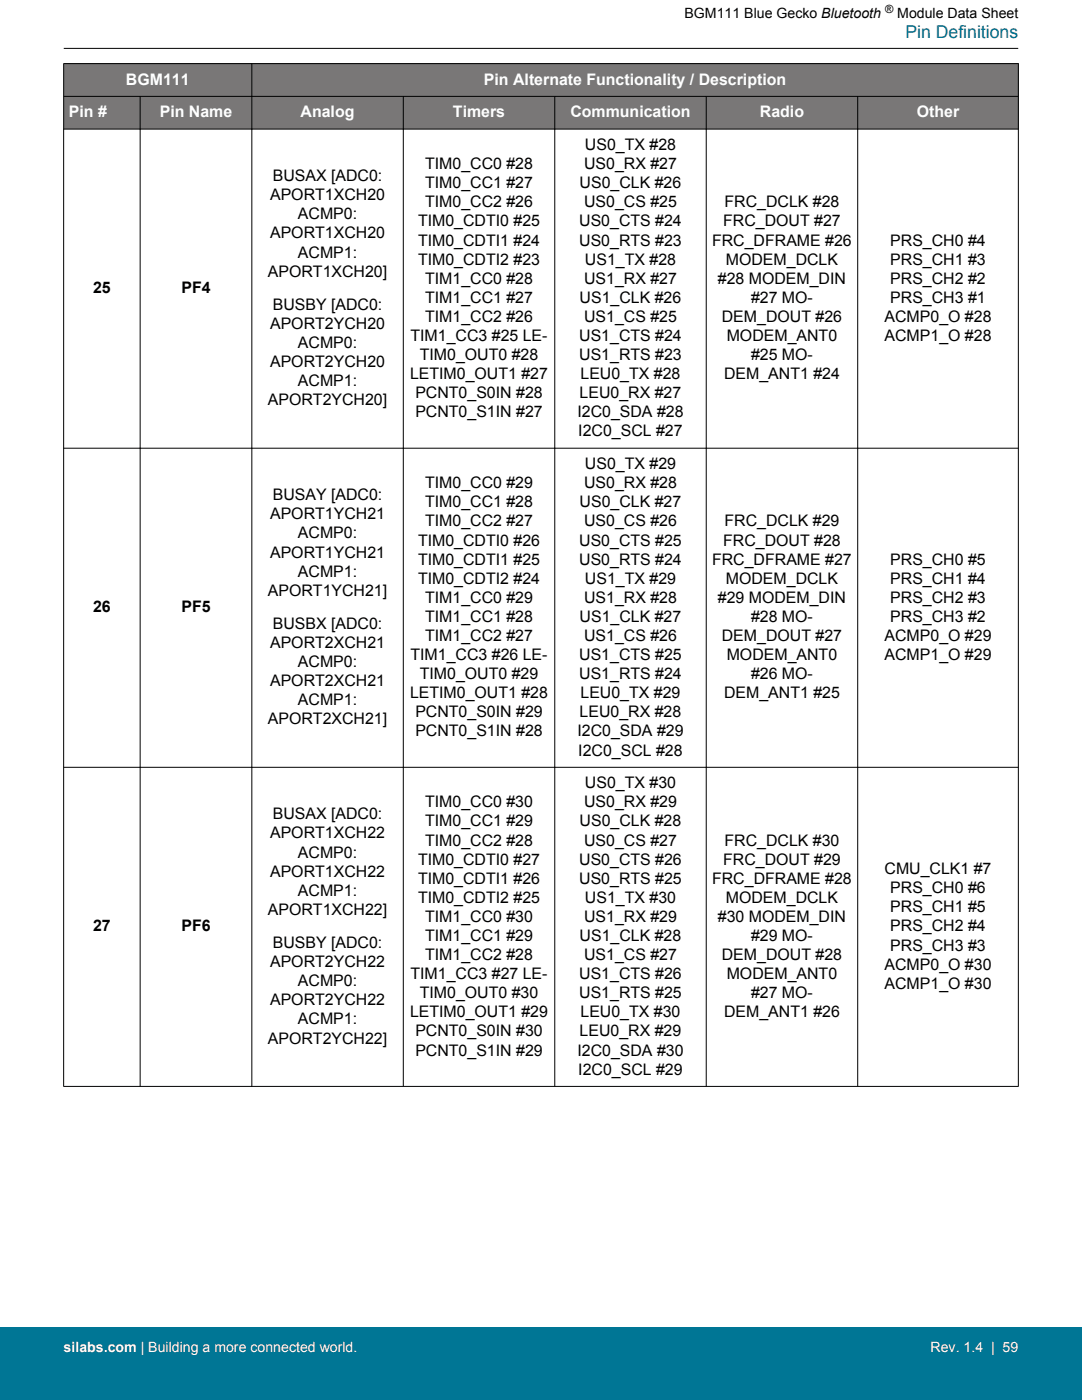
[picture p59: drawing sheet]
<svg xmlns="http://www.w3.org/2000/svg" width="216mm" height="279mm" viewBox="0 0 216 279" stroke-linecap="round" stroke-linejoin="round" font-family="sans-serif">
<defs><g id="words">
<text font-size="3.5" fill="#007695" x="180.6" y="7.5">Pin Definitions</text>
<g font-size="3.2" fill="#fff">
<text x="25.1" y="16.9">BGM111</text>
<text x="96.6" y="16.9">Pin Alternate Functionality / Description</text>
<text x="13.7" y="23.4">Pin #</text>
<text x="31.9" y="23.4">Pin Name</text>
<text x="60" y="23.4">Analog</text>
<text x="90.4" y="23.4">Timers</text>
<text x="113.8" y="23.4">Communication</text>
<text x="151.6" y="23.4">Radio</text>
<text x="182.9" y="23.4">Other</text>
</g>
<g font-size="3.2">
<text x="116.7" y="29.9">US0_TX #28</text>
<text x="84.8" y="33.8">TIM0_CC0 #28</text>
<text x="116.5" y="33.8">US0_RX #27</text>
<text x="53.9" y="40">APORT1XCH20</text>
<text x="54.4" y="36.2">BUSAX [ADC0:</text>
<text x="84.8" y="37.6">TIM0_CC1 #27</text>
<text x="84.8" y="41.4">TIM0_CC2 #26</text>
<text x="115.7" y="37.6">US0_CLK #26</text>
<text x="116.5" y="41.4">US0_CS #25</text>
<text x="144.6" y="41.4">FRC_DCLK #28</text>
<text x="53.9" y="47.6">APORT1XCH20</text>
<text x="59.5" y="43.8">ACMP0:</text>
<text x="83.4" y="45.2">TIM0_CDTI0 #25</text>
<text x="115.6" y="45.2">US0_CTS #24</text>
<text x="144.3" y="45.2">FRC_DOUT #27</text>
<text x="59.5" y="51.4">ACMP1:</text>
<text x="83.4" y="49">TIM0_CDTI1 #24</text>
<text x="83.4" y="52.8">TIM0_CDTI2 #23</text>
<text x="115.6" y="49">US0_RTS #23</text>
<text x="116.7" y="52.8">US1_TX #28</text>
<text x="142.1" y="49">FRC_DFRAME #26</text>
<text x="144.8" y="52.8">MODEM_DCLK</text>
<text x="177.6" y="49">PRS_CH0 #4</text>
<text x="177.6" y="52.8">PRS_CH1 #3</text>
<text x="18.6" y="58.5">25</text>
<text x="36.2" y="58.5">PF4</text>
<text x="53.5" y="55.2">APORT1XCH20]</text>
<text x="84.8" y="56.6">TIM1_CC0 #28</text>
<text x="116.5" y="56.6">US1_RX #27</text>
<text x="143.2" y="56.6">#28 MODEM_DIN</text>
<text x="177.6" y="56.6">PRS_CH2 #2</text>
<text x="53.9" y="65.6">APORT2YCH20</text>
<text x="54.4" y="61.8">BUSBY [ADC0:</text>
<text x="84.8" y="60.4">TIM1_CC1 #27</text>
<text x="84.8" y="64.2">TIM1_CC2 #26</text>
<text x="115.7" y="60.4">US1_CLK #26</text>
<text x="116.5" y="64.2">US1_CS #25</text>
<text x="144" y="64.2">DEM_DOUT #26</text>
<text x="149.9" y="60.4">#27 MO-</text>
<text x="176.5" y="64.2">ACMP0_O #28</text>
<text x="177.6" y="60.4">PRS_CH3 #1</text>
<text x="59.5" y="69.5">ACMP0:</text>
<text x="81.9" y="68">TIM1_CC3 #25 LE-</text>
<text x="83.8" y="71.9">TIM0_OUT0 #28</text>
<text x="115.6" y="68">US1_CTS #24</text>
<text x="115.6" y="71.9">US1_RTS #23</text>
<text x="145" y="68">MODEM_ANT0</text>
<text x="149.9" y="71.9">#25 MO-</text>
<text x="176.5" y="68">ACMP1_O #28</text>
<text x="53.9" y="73.3">APORT2YCH20</text>
<text x="59.5" y="77.1">ACMP1:</text>
<text x="81.8" y="75.7">LETIM0_OUT1 #27</text>
<text x="115.8" y="75.7">LEU0_TX #28</text>
<text x="144.5" y="75.7">DEM_ANT1 #24</text>
<text x="53.5" y="80.9">APORT2YCH20]</text>
<text x="82.9" y="79.5">PCNT0_S0IN #28</text>
<text x="82.9" y="83.3">PCNT0_S1IN #27</text>
<text x="115.2" y="83.3">I2C0_SDA #28</text>
<text x="115.7" y="79.5">LEU0_RX #27</text>
<text x="115.4" y="87.1">I2C0_SCL #27</text>
<text x="116.7" y="93.6">US0_TX #29</text>
<text x="54.4" y="99.8">BUSAY [ADC0:</text>
<text x="84.8" y="97.4">TIM0_CC0 #29</text>
<text x="84.8" y="101.3">TIM0_CC1 #28</text>
<text x="115.7" y="101.3">US0_CLK #27</text>
<text x="116.5" y="97.4">US0_RX #28</text>
<text x="53.9" y="103.6">APORT1YCH21</text>
<text x="59.5" y="107.5">ACMP0:</text>
<text x="84.8" y="105.1">TIM0_CC2 #27</text>
<text x="116.5" y="105.1">US0_CS #26</text>
<text x="144.6" y="105.1">FRC_DCLK #29</text>
<text x="53.9" y="111.3">APORT1YCH21</text>
<text x="83.4" y="108.9">TIM0_CDTI0 #26</text>
<text x="83.4" y="112.7">TIM0_CDTI1 #25</text>
<text x="115.6" y="108.9">US0_CTS #25</text>
<text x="115.6" y="112.7">US0_RTS #24</text>
<text x="142.1" y="112.7">FRC_DFRAME #27</text>
<text x="144.3" y="108.9">FRC_DOUT #28</text>
<text x="177.6" y="112.7">PRS_CH0 #5</text>
<text x="53.5" y="118.9">APORT1YCH21]</text>
<text x="59.5" y="115.1">ACMP1:</text>
<text x="83.4" y="116.5">TIM0_CDTI2 #24</text>
<text x="116.7" y="116.5">US1_TX #29</text>
<text x="144.8" y="116.5">MODEM_DCLK</text>
<text x="177.6" y="116.5">PRS_CH1 #4</text>
<text x="18.6" y="122.2">26</text>
<text x="36.2" y="122.2">PF5</text>
<text x="54.4" y="125.5">BUSBX [ADC0:</text>
<text x="84.8" y="120.3">TIM1_CC0 #29</text>
<text x="84.8" y="124.1">TIM1_CC1 #28</text>
<text x="115.7" y="124.1">US1_CLK #27</text>
<text x="116.5" y="120.3">US1_RX #28</text>
<text x="143.2" y="120.3">#29 MODEM_DIN</text>
<text x="149.9" y="124.1">#28 MO-</text>
<text x="177.6" y="120.3">PRS_CH2 #3</text>
<text x="177.6" y="124.1">PRS_CH3 #2</text>
<text x="53.9" y="129.3">APORT2XCH21</text>
<text x="81.9" y="131.7">TIM1_CC3 #26 LE-</text>
<text x="84.8" y="127.9">TIM1_CC2 #27</text>
<text x="115.6" y="131.7">US1_CTS #25</text>
<text x="116.5" y="127.9">US1_CS #26</text>
<text x="144" y="127.9">DEM_DOUT #27</text>
<text x="145" y="131.7">MODEM_ANT0</text>
<text x="176.5" y="127.9">ACMP0_O #29</text>
<text x="176.5" y="131.7">ACMP1_O #29</text>
<text x="53.9" y="137">APORT2XCH21</text>
<text x="59.5" y="133.1">ACMP0:</text>
<text x="83.8" y="135.5">TIM0_OUT0 #29</text>
<text x="115.6" y="135.5">US1_RTS #24</text>
<text x="149.9" y="135.5">#26 MO-</text>
<text x="59.5" y="140.8">ACMP1:</text>
<text x="81.8" y="139.4">LETIM0_OUT1 #28</text>
<text x="82.9" y="143.2">PCNT0_S0IN #29</text>
<text x="115.7" y="143.2">LEU0_RX #28</text>
<text x="115.8" y="139.4">LEU0_TX #29</text>
<text x="144.5" y="139.4">DEM_ANT1 #25</text>
<text x="53.5" y="144.6">APORT2XCH21]</text>
<text x="82.9" y="147">PCNT0_S1IN #28</text>
<text x="115.2" y="147">I2C0_SDA #29</text>
<text x="115.4" y="150.8">I2C0_SCL #28</text>
<text x="84.8" y="161.1">TIM0_CC0 #30</text>
<text x="116.5" y="161.1">US0_RX #29</text>
<text x="116.7" y="157.3">US0_TX #30</text>
<text x="53.9" y="167.3">APORT1XCH22</text>
<text x="54.4" y="163.5">BUSAX [ADC0:</text>
<text x="84.8" y="164.9">TIM0_CC1 #29</text>
<text x="115.7" y="164.9">US0_CLK #28</text>
<text x="59.5" y="171.1">ACMP0:</text>
<text x="83.4" y="172.6">TIM0_CDTI0 #27</text>
<text x="84.8" y="168.7">TIM0_CC2 #28</text>
<text x="115.6" y="172.6">US0_CTS #26</text>
<text x="116.5" y="168.7">US0_CS #27</text>
<text x="144.3" y="172.6">FRC_DOUT #29</text>
<text x="144.6" y="168.7">FRC_DCLK #30</text>
<text x="53.9" y="175">APORT1XCH22</text>
<text x="59.5" y="178.8">ACMP1:</text>
<text x="83.4" y="176.4">TIM0_CDTI1 #26</text>
<text x="115.6" y="176.4">US0_RTS #25</text>
<text x="142.1" y="176.4">FRC_DFRAME #28</text>
<text x="176.5" y="174.5">CMU_CLK1 #7</text>
<text x="177.6" y="178.3">PRS_CH0 #6</text>
<text x="18.6" y="185.9">27</text>
<text x="36.2" y="185.9">PF6</text>
<text x="53.5" y="182.6">APORT1XCH22]</text>
<text x="83.4" y="180.2">TIM0_CDTI2 #25</text>
<text x="84.8" y="184">TIM1_CC0 #30</text>
<text x="116.5" y="184">US1_RX #29</text>
<text x="116.7" y="180.2">US1_TX #30</text>
<text x="143.2" y="184">#30 MODEM_DIN</text>
<text x="144.8" y="180.2">MODEM_DCLK</text>
<text x="177.6" y="182.1">PRS_CH1 #5</text>
<text x="177.6" y="185.9">PRS_CH2 #4</text>
<text x="54.4" y="189.2">BUSBY [ADC0:</text>
<text x="84.8" y="187.8">TIM1_CC1 #29</text>
<text x="84.8" y="191.6">TIM1_CC2 #28</text>
<text x="115.7" y="187.8">US1_CLK #28</text>
<text x="116.5" y="191.6">US1_CS #27</text>
<text x="144" y="191.6">DEM_DOUT #28</text>
<text x="149.9" y="187.8">#29 MO-</text>
<text x="177.6" y="189.7">PRS_CH3 #3</text>
<text x="53.9" y="193">APORT2YCH22</text>
<text x="59.5" y="196.8">ACMP0:</text>
<text x="81.9" y="195.4">TIM1_CC3 #27 LE-</text>
<text x="115.6" y="195.4">US1_CTS #26</text>
<text x="145" y="195.4">MODEM_ANT0</text>
<text x="176.5" y="193.5">ACMP0_O #30</text>
<text x="176.5" y="197.3">ACMP1_O #30</text>
<text x="53.9" y="200.6">APORT2YCH22</text>
<text x="81.8" y="203">LETIM0_OUT1 #29</text>
<text x="83.8" y="199.2">TIM0_OUT0 #30</text>
<text x="115.6" y="199.2">US1_RTS #25</text>
<text x="115.8" y="203">LEU0_TX #30</text>
<text x="144.5" y="203">DEM_ANT1 #26</text>
<text x="149.9" y="199.2">#27 MO-</text>
<text x="53.5" y="208.3">APORT2YCH22]</text>
<text x="59.5" y="204.4">ACMP1:</text>
<text x="82.9" y="206.8">PCNT0_S0IN #30</text>
<text x="115.7" y="206.8">LEU0_RX #29</text>
<text x="82.9" y="210.7">PCNT0_S1IN #29</text>
<text x="115.2" y="210.7">I2C0_SDA #30</text>
<text x="115.4" y="214.5">I2C0_SCL #29</text>
</g>
<g font-size="2.8">
<text x="136.6" y="3.5">BGM111 Blue Gecko Bluetooth</text>
<text x="179" y="3.5">Module Data Sheet</text>
</g>
<g font-size="2.8" fill="#fff">
<text x="12.7" y="269.9">silabs.com | Building a more connected world.</text>
<text x="185.7" y="269.9">Rev. 1.4 | 59</text>
</g>
<text font-size="2.3" x="176.6" y="2.6">®</text>
</g></defs>
<g fill="#797777">
<path d="M12.7 12.7h190.5v13.1h-190.5z" fill-rule="evenodd"/>
<path d="M12.7 12.7h190.5v6.5h-190.5z" fill-rule="evenodd"/>
<path d="M12.7 19.2h190.5v6.6h-190.5z" fill-rule="evenodd"/>
</g>
<g fill="none" stroke="#000" stroke-width=".2">
<path d="M12.7 12.7h190.5M12.7 19.2h190.5M12.7 12.7v204.2M12.7 9.7h190.5M28 19.2v197.7M50.3 12.7v204.2M80.5 19.2v197.7M110.7 19.2v197.7M140.9 19.2v197.7M171.1 19.2v197.7M203.2 12.7v204.2M12.7 25.8h190.5"/>
<path d="M12.7 89.4h190.5M12.7 153.1h190.5M12.7 216.8h190.5"/>
</g>
<path d="M0 264.9h215.9v14.5h-215.9z" fill="#007695"/>
<use href="#words"/>
</svg>
